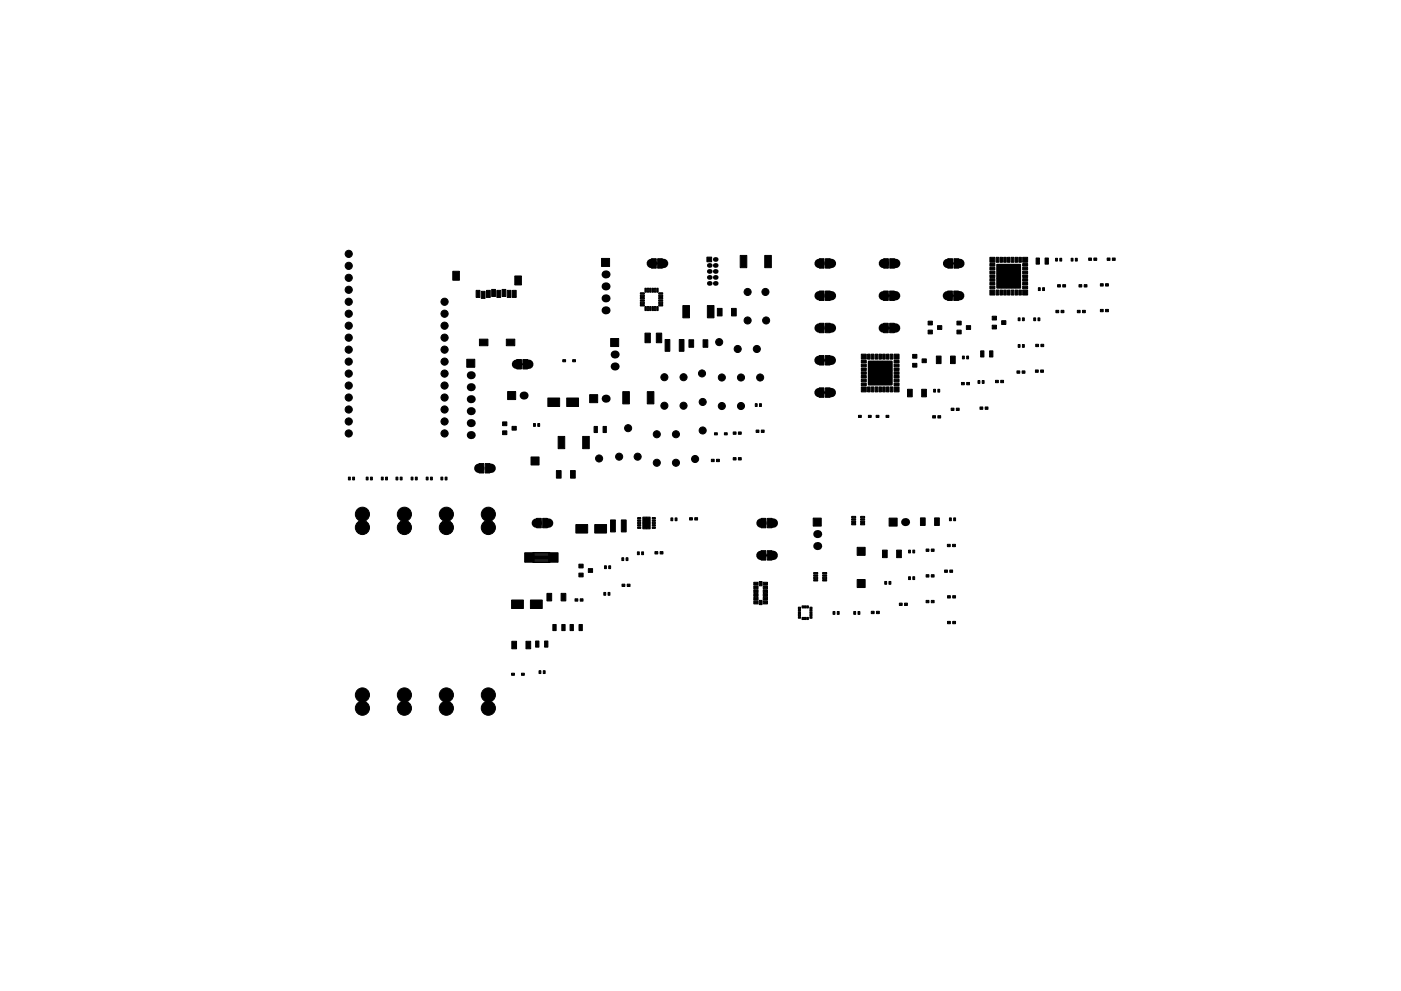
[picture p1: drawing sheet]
<svg xmlns="http://www.w3.org/2000/svg" width="297mm" height="210mm" viewBox="0 0 297 210" stroke-linecap="round" stroke-linejoin="round" font-family="sans-serif">
<path d="M113 117.3h3.6M113 117.5h3.6M113 117.8h3.6M113 118h3.6M113 118.3h3.6M113 118.5h3.6M113 118.8h3.6M113 119h3.6M113 119.3h3.6" fill="none" stroke="#000" stroke-width=".3"/>
<path d="M138.5 55.9h1.5M201.3 55.9h1.5M109.9 77.3h1.5M174 76.4h1.5M187.7 62.7h1.5M187.7 69.6h1.5M201.3 62.7h1.5M174 83.3h1.5M161.7 117.8h1.5" fill="none" stroke="#000" stroke-width=".4"/>
<g fill="#000" stroke="#000" stroke-width=".21">
<path d="M96 57.6h1.4v1.9h-1.4zM127.5 54.8h1.7v1.7h-1.7zM138.1 54.9h1v2h-1zM139.4 54.9h1v2h-1zM149.9 54.5h1v1h-1zM156.9 54.2h1.4v2.6h-1.4zM162.1 54.2h1.4v2.6h-1.4zM173.7 54.9h1v2h-1zM175 54.9h1v2h-1zM187.3 54.9h1v2h-1zM188.6 54.9h1v2h-1zM201 54.9h1v2h-1z"/>
<path d="M202.3 54.9h1v2h-1zM209.9 54.6h1v1h-1zM209.9 55.9h1v.6h-1zM209.9 56.7h1v.6h-1zM209.9 57.5h1v.6h-1zM209.9 58.3h1v.6h-1zM209.9 59.1h1v.6h-1zM211.2 54.6h.5v1h-.5zM211.4 58.1h1v1h-1zM211.4 57.1h1v1h-1zM211.4 56.1h1v1h-1zM212 54.6h.5v1h-.5z"/>
<path d="M212.4 58.1h1v1h-1zM212.4 57.1h1v1h-1zM212.4 56.1h1v1h-1zM212.8 54.6h.5v1h-.5zM213.4 58.1h1v1h-1zM213.4 57.1h1v1h-1zM213.4 56.1h1v1h-1zM213.6 54.6h.5v1h-.5zM214.4 58.1h1v1h-1zM214.4 57.1h1v1h-1zM214.4 56.1h1v1h-1zM214.4 54.6h.5v1h-.5z"/>
<path d="M215.2 54.6h.5v1h-.5zM215.4 58.1h1v1h-1zM215.4 57.1h1v1h-1zM215.4 56.1h1v1h-1zM216 54.6h.5v1h-.5zM216.8 59.9h1.1v.6h-1.1zM216.8 59.1h1.1v.6h-1.1zM216.8 58.3h1.1v.6h-1.1zM216.8 57.5h1.1v.6h-1.1zM216.8 56.7h1.1v.6h-1.1zM216.8 55.9h1.1v.6h-1.1zM216.8 54.6h1.1v1h-1.1z"/>
<path d="M219.7 54.7h.7v1.3h-.7zM221.6 54.7h.7v1.3h-.7zM223.8 54.8h.4v.6h-.4zM224.7 54.8h.4v.6h-.4zM227.1 54.8h.4v.6h-.4zM228 54.8h.4v.6h-.4zM230.8 54.7h.6v.5h-.6zM231.9 54.7h.6v.5h-.6zM234.7 54.7h.6v.5h-.6zM235.8 54.7h.6v.5h-.6zM99 76.2h1.7v1.7h-1.7zM101.7 72h1.7v1.4h-1.7z"/>
<path d="M100.9 61.6h.8v1.5h-.8zM102 61.8h.8v1.5h-.8zM103.1 61.6h.8v1.5h-.8zM104.2 61.4h.8v1.5h-.8zM105.3 61.6h.8v1.5h-.8zM106.4 61.4h.8v1.5h-.8zM107.3 72h1.8v1.4h-1.8zM107.5 61.6h.8v1.5h-.8zM109.1 58.6h1.4v1.9h-1.4zM108.6 61.6h.8v1.5h-.8zM109.6 76.3h1v2h-1zM110.9 76.3h1v2h-1z"/>
<path d="M119.3 76.3h.6v.5h-.6zM121.4 76.3h.6v.5h-.6zM129.5 71.8h1.7v1.7h-1.7zM135.8 62.1h.8v.3h-.8zM135.8 62.6h.8v.3h-.8zM135.8 63.1h.8v.3h-.8zM135.8 63.6h.8v.3h-.8zM135.8 64.1h.8v.3h-.8zM135.8 64.6h.8v.3h-.8zM136.7 65h.3v.9h-.3zM136.7 61.1h.3v.9h-.3zM137.2 65h.3v.9h-.3z"/>
<path d="M137.2 61.1h.3v.9h-.3zM136.7 70.7h1.2v2h-1.2zM137.7 65h.3v.9h-.3zM137.7 61.1h.3v.9h-.3zM138.2 65h.3v.9h-.3zM138.2 61.1h.3v.9h-.3zM138.7 65h.3v.9h-.3zM138.7 61.1h.3v.9h-.3zM139.2 65h.3v.9h-.3zM139.2 61.1h.3v.9h-.3zM139.7 64.6h.8v.3h-.8zM139.7 64.1h.8v.3h-.8z"/>
<path d="M139.7 63.6h.8v.3h-.8zM139.7 63.1h.8v.3h-.8zM139.7 62.6h.8v.3h-.8zM139.7 62.1h.8v.3h-.8zM139.2 70.7h1.1v2h-1.1zM141 72h1v2.5h-1zM144 72h1v2.5h-1zM144.8 64.8h1.4v2.6h-1.4zM146.1 72.1h1v1.6h-1zM149.1 72.1h1v1.6h-1zM150 64.8h1.4v2.6h-1.4zM152.1 65.4h1v1.6h-1z"/>
<path d="M155.1 65.4h1v1.6h-1zM173.7 75.4h1v2h-1zM173.7 68.6h1v2h-1zM173.7 61.7h1v2h-1zM175 75.4h1v2h-1zM175 68.6h1v2h-1zM175 61.7h1v2h-1zM182.6 75.1h1.1v1.1h-1.1zM182.6 76.5h1.1v.5h-1.1zM182.6 77.3h1.1v.5h-1.1zM182.6 78.1h1.1v.5h-1.1zM182.6 78.9h1.1v.5h-1.1z"/>
<path d="M183.9 75.1h.6v1.1h-.6zM184.1 78.6h1v1h-1zM184.1 77.6h1v1h-1zM184.1 76.6h1v1h-1zM184.7 75.1h.6v1.1h-.6zM185.1 78.6h1v1h-1zM185.1 77.6h1v1h-1zM185.1 76.6h1v1h-1zM185.5 75.1h.6v1.1h-.6zM186.1 78.6h1v1h-1zM186.1 77.6h1v1h-1zM186.1 76.6h1v1h-1z"/>
<path d="M186.3 75.1h.6v1.1h-.6zM187.1 78.6h1v1h-1zM187.1 77.6h1v1h-1zM187.1 76.6h1v1h-1zM187.1 75.1h.6v1.1h-.6zM187.3 68.6h1v2h-1zM187.3 61.7h1v2h-1zM187.9 75.1h.6v1.1h-.6zM188.1 78.6h1v1h-1zM188.1 77.6h1v1h-1zM188.1 76.6h1v1h-1zM188.6 68.6h1v2h-1z"/>
<path d="M188.6 61.7h1v2h-1zM188.7 75.1h.6v1.1h-.6zM189.6 79.7h1v.5h-1zM189.6 78.9h1v.5h-1zM189.6 78.1h1v.5h-1zM189.6 77.3h1v.5h-1zM189.6 76.5h1v.5h-1zM189.6 75.1h1v1.1h-1zM193.5 75.2h.9v.8h-.9zM193.5 77.1h.9v.8h-.9zM195.5 76.1h.9v.8h-.9zM196.8 68.1h.9v.8h-.9z"/>
<path d="M196.8 70h.9v.8h-.9zM198.5 75.5h1v1.6h-1zM198.8 69.1h.9v.8h-.9zM200.9 61.7h1v2h-1zM201.5 75.5h1v1.6h-1zM202.2 61.7h1v2h-1zM202.9 68.1h.9v.8h-.9zM202.9 70h.9v.8h-.9zM204.1 75.5h.4v.6h-.4zM204.9 69.1h.9v.8h-.9zM205 75.5h.4v.6h-.4zM207.9 74.4h.7v1.3h-.7z"/>
<path d="M209.8 74.4h.7v1.3h-.7zM209.9 61.5h1v1.1h-1zM210.4 67.1h.9v.8h-.9zM210.4 69h.9v.8h-.9zM209.9 59.9h1v.6h-1zM209.9 60.7h1v.6h-1zM211.4 56.1h5v5h-5zM211.4 60.1h1v1h-1zM211.4 59.1h1v1h-1zM211.2 61.5h.5v1.1h-.5zM212.4 68h.9v.8h-.9zM212.4 60.1h1v1h-1z"/>
<path d="M212.4 59.1h1v1h-1zM212 61.5h.5v1.1h-.5zM212.8 61.5h.5v1.1h-.5zM213.4 60.1h1v1h-1zM213.4 59.1h1v1h-1zM213.6 61.5h.5v1.1h-.5zM214.4 60.1h1v1h-1zM214.4 59.1h1v1h-1zM214.4 61.5h.5v1.1h-.5zM215.4 60.1h1v1h-1zM215.4 59.1h1v1h-1zM215.6 78.7h.6v.5h-.6z"/>
<path d="M215.2 61.5h.5v1.1h-.5zM215.9 73.1h.4v.6h-.4zM215.9 67.4h.4v.6h-.4zM216 61.5h.5v1.1h-.5zM216.7 78.7h.6v.5h-.6zM216.8 73.1h.4v.6h-.4zM216.8 67.4h.4v.6h-.4zM216.8 60.7h1.1v.6h-1.1zM216.8 61.5h1.1v1.1h-1.1zM219.2 67.4h.4v.6h-.4zM219.5 78.5h.6v.5h-.6zM219.6 73h.6v.5h-.6z"/>
<path d="M220.1 67.4h.4v.6h-.4zM220.2 61h.4v.6h-.4zM220.6 78.5h.6v.5h-.6zM220.7 73h.6v.5h-.6zM221.1 61h.4v.6h-.4zM223.9 65.8h.6v.5h-.6zM224.2 60.4h.6v.5h-.6zM225 65.8h.6v.5h-.6zM225.3 60.4h.6v.5h-.6zM228.4 65.8h.6v.5h-.6zM228.8 60.4h.6v.5h-.6zM229.5 65.8h.6v.5h-.6z"/>
<path d="M229.9 60.4h.6v.5h-.6zM233.3 60.2h.6v.5h-.6zM233.3 65.6h.6v.5h-.6zM234.4 60.2h.6v.5h-.6zM234.4 65.6h.6v.5h-.6zM106.6 89.5h.9v.8h-.9zM106.6 91.4h.9v.8h-.9zM107.6 83.1h1.7v1.7h-1.7zM108.6 90.5h.9v.8h-.9zM112.6 97h1.7v1.7h-1.7zM113.1 89.9h.4v.6h-.4zM114 89.9h.4v.6h-.4z"/>
<path d="M116.2 84.4h2.5v1.8h-2.5zM118.3 92.6h1.4v2.6h-1.4zM120.2 84.4h2.5v1.8h-2.5zM123.5 92.6h1.4v2.6h-1.4zM125 83.7h1.7v1.7h-1.7zM126 90.5h.7v1.3h-.7zM127.9 90.5h.7v1.3h-.7zM132 83.1h1.4v2.6h-1.4zM137.2 83.1h1.4v2.6h-1.4zM150.8 97.4h.6v.5h-.6zM151.5 91.8h.6v.5h-.6zM151.9 97.4h.6v.5h-.6z"/>
<path d="M153.6 91.8h.6v.5h-.6zM155.5 97.1h.6v.5h-.6zM155.5 91.6h.6v.5h-.6zM156.6 97.1h.6v.5h-.6zM156.6 91.6h.6v.5h-.6zM160.1 85.6h.4v.6h-.4zM160.3 91.2h.6v.5h-.6zM161 85.6h.4v.6h-.4zM161.4 91.2h.6v.5h-.6zM173.7 82.3h1v2h-1zM175 82.3h1v2h-1zM182 88.1h.6v.5h-.6z"/>
<path d="M182.6 82.1h1.1v1h-1.1zM182.6 79.7h1.1v.5h-1.1zM182.6 80.5h1.1v.5h-1.1zM182.6 81.3h1.1v.5h-1.1zM184.1 88.1h.6v.5h-.6zM184.1 76.6h5v5h-5zM184.1 80.6h1v1h-1zM184.1 79.6h1v1h-1zM183.9 82.1h.6v1h-.6zM185.1 80.6h1v1h-1zM185.1 79.6h1v1h-1zM184.7 82.1h.6v1h-.6z"/>
<path d="M185.8 88.1h.6v.5h-.6zM185.5 82.1h.6v1h-.6zM186.1 80.6h1v1h-1zM186.1 79.6h1v1h-1zM186.3 82.1h.6v1h-.6zM187.1 80.6h1v1h-1zM187.1 79.6h1v1h-1zM187.1 82.1h.6v1h-.6zM187.9 88.1h.6v.5h-.6zM188.1 80.6h1v1h-1zM188.1 79.6h1v1h-1zM187.9 82.1h.6v1h-.6z"/>
<path d="M188.7 82.1h.6v1h-.6zM189.6 81.3h1v.5h-1zM189.6 80.5h1v.5h-1zM189.6 82.1h1v1h-1zM192.4 82.6h1v1.6h-1zM195.4 82.6h1v1.6h-1zM197.7 88.2h.6v.5h-.6zM197.9 82.6h.4v.6h-.4zM198.8 88.2h.6v.5h-.6zM198.8 82.6h.4v.6h-.4zM201.7 86.6h.6v.5h-.6zM202.8 86.6h.6v.5h-.6z"/>
<path d="M203.9 81.1h.6v.5h-.6zM205 81.1h.6v.5h-.6zM207.4 80.7h.4v.6h-.4zM207.8 86.3h.6v.5h-.6zM208.3 80.7h.4v.6h-.4zM208.9 86.3h.6v.5h-.6zM211.1 80.7h.6v.5h-.6zM212.2 80.7h.6v.5h-.6zM73.9 101.2h.4v.6h-.4zM74.8 101.2h.4v.6h-.4zM77.6 101.2h.4v.6h-.4zM78.5 101.2h.4v.6h-.4z"/>
<path d="M80.8 101.2h.4v.6h-.4zM81.7 101.2h.4v.6h-.4zM84 101.2h.4v.6h-.4zM84.9 101.2h.4v.6h-.4zM87.2 101.2h.4v.6h-.4zM88.1 101.2h.4v.6h-.4zM90.4 101.2h.4v.6h-.4zM91.3 101.2h.4v.6h-.4zM93.5 101.2h.4v.6h-.4zM94.4 101.2h.4v.6h-.4zM101.6 98.4h1v2h-1zM102.9 98.4h1v2h-1z"/>
<path d="M111.2 117.3h2v2h-2zM113.8 110h1v2h-1zM115.1 110h1v2h-1zM116.3 117.3h2v2h-2zM118 99.8h1v1.6h-1zM121 99.8h1v1.6h-1zM122.1 111.3h2.5v1.8h-2.5zM126.1 111.3h2.5v1.8h-2.5zM129.4 110.3h1.1v2.6h-1.1zM131.7 110.3h1.1v2.6h-1.1zM131.8 118.3h.4v.6h-.4zM132.7 118.3h.4v.6h-.4z"/>
<path d="M135.1 117.1h.4v.6h-.4zM135.2 109.8h.6v.3h-.6zM135.2 110.3h.6v.3h-.6zM135.2 110.8h.6v.3h-.6zM135.2 111.3h.6v.3h-.6zM135.2 111.8h.6v.3h-.6zM136 117.1h.4v.6h-.4zM136.3 111h.8v1.2h-.8zM136.3 109.7h.8v1.3h-.8zM137.1 111h.7v1.2h-.7zM137.1 109.7h.7v1.3h-.7zM138.3 111.8h.6v.3h-.6z"/>
<path d="M138.3 111.3h.6v.3h-.6zM138.3 110.8h.6v.3h-.6zM138.3 110.3h.6v.3h-.6zM138.3 109.8h.6v.3h-.6zM138.9 117h.6v.5h-.6zM140 117h.6v.5h-.6zM142.2 109.9h.4v.6h-.4zM143.1 109.9h.4v.6h-.4zM146.2 109.8h.6v.5h-.6zM147.3 109.8h.6v.5h-.6zM161.4 116.8h1v2h-1zM161.4 110h1v2h-1z"/>
<path d="M162.7 116.8h1v2h-1zM162.7 110h1v2h-1zM172.4 109.9h1.7v1.7h-1.7zM180.6 109.6h.8v.3h-.8zM180.6 110.1h.8v.3h-.8zM180.6 110.6h.8v.3h-.8zM180.6 111.1h.8v.3h-.8zM181.7 116.1h1.7v1.7h-1.7zM182.5 111.1h.8v.3h-.8zM182.5 110.6h.8v.3h-.8zM182.5 110.1h.8v.3h-.8zM182.5 109.6h.8v.3h-.8z"/>
<path d="M187.1 116.7h1v1.6h-1zM188.5 109.9h1.7v1.7h-1.7zM190.1 116.7h1v1.6h-1zM192.6 116.7h.4v.6h-.4zM193.5 116.7h.4v.6h-.4zM195.2 109.9h1v1.6h-1zM196.4 116.5h.6v.5h-.6zM197.5 116.5h.6v.5h-.6zM198.2 109.9h1v1.6h-1zM200.9 115.5h.6v.5h-.6zM201.3 109.9h.4v.6h-.4zM202 115.5h.6v.5h-.6z"/>
<path d="M202.2 109.9h.4v.6h-.4zM108.5 127.3h2.5v1.8h-2.5zM108.5 136.1h1v1.6h-1zM111.5 136.1h1v1.6h-1zM112.5 127.3h2.5v1.8h-2.5zM113.6 136h.7v1.3h-.7zM115.5 136h.7v1.3h-.7zM116 125.9h1v1.6h-1zM117.2 132.5h.7v1.3h-.7zM119 125.9h1v1.6h-1zM119.1 132.5h.7v1.3h-.7zM120.9 132.5h.7v1.3h-.7z"/>
<path d="M121.9 127h.6v.5h-.6zM122.7 119.7h.9v.8h-.9zM122.7 121.6h.9v.8h-.9zM122.8 132.5h.7v1.3h-.7zM123 127h.6v.5h-.6zM124.7 120.6h.9v.8h-.9zM128 125.7h.4v.6h-.4zM128.2 120h.4v.6h-.4zM128.9 125.7h.4v.6h-.4zM129.1 120h.4v.6h-.4zM131.9 123.9h.6v.5h-.6zM133 123.9h.6v.5h-.6z"/>
<path d="M159.8 123.5h.9v.6h-.9zM159.8 124.3h.9v.6h-.9zM159.8 125.1h.9v.6h-.9zM159.8 125.9h.9v.6h-.9zM159.8 126.7h.9v.6h-.9zM159.8 127.5h.9v.6h-.9zM161 127.4h.6v.9h-.6zM161 123.4h.6v.9h-.6zM161.8 127.5h.9v.6h-.9zM161.8 126.7h.9v.6h-.9zM161.8 125.9h.9v.6h-.9zM161.8 125.1h.9v.6h-.9z"/>
<path d="M161.8 124.3h.9v.6h-.9zM161.8 123.5h.9v.6h-.9zM169.3 128.8h.4v.4h-.4zM169.3 129.3h.4v.4h-.4zM169.3 129.8h.4v.4h-.4zM169.3 130.3h.4v.4h-.4zM169.3 130.8h.4v.4h-.4zM170 131h.4v.4h-.4zM170 128.5h.4v.5h-.4zM170.5 131h.4v.4h-.4zM170.5 128.5h.4v.5h-.4zM171 131h.4v.4h-.4z"/>
<path d="M171 128.5h.4v.5h-.4zM171.7 130.8h.5v.4h-.5zM171.7 130.3h.5v.4h-.5zM171.7 129.8h.5v.4h-.5zM171.7 129.3h.5v.4h-.5zM171.7 128.8h.5v.4h-.5zM172.5 121.5h.9v.3h-.9zM172.5 122h.9v.3h-.9zM172.5 122.5h.9v.3h-.9zM172.5 123h.9v.3h-.9zM174.4 123h.9v.3h-.9zM174.4 122.5h.9v.3h-.9z"/>
<path d="M174.4 122h.9v.3h-.9zM174.4 121.5h.9v.3h-.9zM176.6 129.7h.4v.6h-.4zM177.5 129.7h.4v.6h-.4zM181 129.7h.4v.6h-.4zM181.7 123h1.7v1.7h-1.7zM181.9 129.7h.4v.6h-.4zM184.7 129.7h.6v.5h-.6zM185.8 129.7h.6v.5h-.6zM187.6 123.4h.4v.6h-.4zM188.5 123.4h.4v.6h-.4zM190.7 128h.6v.5h-.6z"/>
<path d="M191.8 128h.6v.5h-.6zM192.6 122.4h.4v.6h-.4zM193.5 122.4h.4v.6h-.4zM196.4 121.9h.6v.5h-.6zM196.4 127.4h.6v.5h-.6zM197.5 121.9h.6v.5h-.6zM197.5 127.4h.6v.5h-.6zM200.3 120.9h.6v.5h-.6zM200.9 131.8h.6v.5h-.6zM200.9 126.4h.6v.5h-.6zM201.4 120.9h.6v.5h-.6zM202 131.8h.6v.5h-.6z"/>
<path d="M202 126.4h.6v.5h-.6zM108.5 142.8h.6v.5h-.6zM110.6 142.8h.6v.5h-.6zM114.3 142.3h.4v.6h-.4zM115.2 142.3h.4v.6h-.4z"/>
<circle cx="73.9" cy="53.9" r=".76"/>
<circle cx="73.9" cy="58.9" r=".76"/>
<circle cx="73.9" cy="56.4" r=".76"/>
<circle cx="73.9" cy="79.3" r=".76"/>
<circle cx="73.9" cy="64" r=".76"/>
<circle cx="73.9" cy="74.2" r=".76"/>
<circle cx="73.9" cy="69.1" r=".76"/>
<circle cx="73.9" cy="61.5" r=".76"/>
<circle cx="73.9" cy="71.6" r=".76"/>
<circle cx="73.9" cy="76.7" r=".76"/>
<circle cx="73.9" cy="66.6" r=".76"/>
<circle cx="94.3" cy="66.6" r=".76"/>
<circle cx="94.3" cy="74.2" r=".76"/>
<circle cx="94.3" cy="76.7" r=".76"/>
<circle cx="94.3" cy="79.3" r=".76"/>
<circle cx="94.3" cy="64" r=".76"/>
<circle cx="94.3" cy="69.1" r=".76"/>
<circle cx="94.3" cy="71.6" r=".76"/>
<circle cx="148.8" cy="79.2" r=".75"/>
<circle cx="152.5" cy="72.6" r=".75"/>
<circle cx="156.4" cy="74" r=".75"/>
<circle cx="158.5" cy="68" r=".75"/>
<circle cx="158.5" cy="61.9" r=".75"/>
<circle cx="160.5" cy="74" r=".75"/>
<circle cx="162.3" cy="61.9" r=".75"/>
<circle cx="162.4" cy="68" r=".75"/>
<circle cx="73.9" cy="86.9" r=".76"/>
<circle cx="73.9" cy="84.3" r=".76"/>
<circle cx="73.9" cy="92" r=".76"/>
<circle cx="73.9" cy="89.4" r=".76"/>
<circle cx="73.9" cy="81.8" r=".76"/>
<circle cx="94.3" cy="86.9" r=".76"/>
<circle cx="94.3" cy="92" r=".76"/>
<circle cx="94.3" cy="81.8" r=".76"/>
<circle cx="94.3" cy="84.3" r=".76"/>
<circle cx="94.3" cy="89.4" r=".76"/>
<circle cx="127" cy="97.3" r=".75"/>
<circle cx="131.3" cy="96.9" r=".75"/>
<circle cx="133.2" cy="90.8" r=".75"/>
<circle cx="135.2" cy="96.9" r=".75"/>
<circle cx="139.3" cy="98.2" r=".75"/>
<circle cx="139.3" cy="92.1" r=".75"/>
<circle cx="140.9" cy="80" r=".75"/>
<circle cx="140.9" cy="86.1" r=".75"/>
<circle cx="143.3" cy="98.2" r=".75"/>
<circle cx="143.3" cy="92.1" r=".75"/>
<circle cx="144.9" cy="80" r=".75"/>
<circle cx="144.9" cy="86.1" r=".75"/>
<circle cx="147.4" cy="97.4" r=".75"/>
<circle cx="149" cy="91.3" r=".75"/>
<circle cx="149" cy="85.3" r=".75"/>
<circle cx="153" cy="86.1" r=".75"/>
<circle cx="153" cy="80.1" r=".75"/>
<circle cx="157.1" cy="86.1" r=".75"/>
<circle cx="157.1" cy="80.1" r=".75"/>
<circle cx="161.2" cy="80.1" r=".75"/>
<circle cx="76.8" cy="111.9" r="1.5"/>
<circle cx="76.8" cy="109.1" r="1.5"/>
<circle cx="85.7" cy="111.9" r="1.5"/>
<circle cx="85.7" cy="109.1" r="1.5"/>
<circle cx="94.6" cy="111.9" r="1.5"/>
<circle cx="94.6" cy="109.1" r="1.5"/>
<circle cx="103.5" cy="111.9" r="1.5"/>
<circle cx="103.5" cy="109.1" r="1.5"/>
<circle cx="76.8" cy="150.3" r="1.5"/>
<circle cx="76.8" cy="147.4" r="1.5"/>
<circle cx="85.7" cy="150.3" r="1.5"/>
<circle cx="85.7" cy="147.4" r="1.5"/>
<circle cx="94.6" cy="150.3" r="1.5"/>
<circle cx="94.6" cy="147.4" r="1.5"/>
<circle cx="103.5" cy="150.3" r="1.5"/>
<circle cx="103.5" cy="147.4" r="1.5"/>
</g>
<g fill="#000">
<circle cx="128.4" cy="58.2" r=".85"/>
<circle cx="138.1" cy="55.9" r="1"/>
<circle cx="140.5" cy="55.9" r="1"/>
<circle cx="150.4" cy="56.3" r=".5"/>
<circle cx="150.4" cy="57.6" r=".5"/>
<circle cx="150.4" cy="58.9" r=".5"/>
<circle cx="151.6" cy="57.6" r=".5"/>
<circle cx="151.6" cy="58.9" r=".5"/>
<circle cx="151.6" cy="55" r=".5"/>
<circle cx="151.6" cy="56.3" r=".5"/>
<circle cx="173.7" cy="55.9" r="1"/>
<circle cx="176.1" cy="55.9" r="1"/>
<circle cx="187.3" cy="55.9" r="1"/>
<circle cx="189.7" cy="55.9" r="1"/>
<circle cx="200.9" cy="55.9" r="1"/>
<circle cx="203.3" cy="55.9" r="1"/>
<circle cx="99.8" cy="79.6" r=".85"/>
<circle cx="109.5" cy="77.3" r="1"/>
<circle cx="111.9" cy="77.3" r="1"/>
<circle cx="128.4" cy="65.8" r=".85"/>
<circle cx="128.4" cy="63.3" r=".85"/>
<circle cx="128.4" cy="60.8" r=".85"/>
<circle cx="130.3" cy="75.2" r=".85"/>
<circle cx="130.3" cy="77.8" r=".85"/>
<circle cx="150.4" cy="60.1" r=".5"/>
<circle cx="151.6" cy="60.1" r=".5"/>
<circle cx="173.6" cy="76.4" r="1"/>
<circle cx="173.7" cy="69.6" r="1"/>
<circle cx="173.7" cy="62.7" r="1"/>
<circle cx="176" cy="76.4" r="1"/>
<circle cx="176.1" cy="69.6" r="1"/>
<circle cx="176.1" cy="62.7" r="1"/>
<circle cx="187.3" cy="62.7" r="1"/>
<circle cx="187.3" cy="69.6" r="1"/>
<circle cx="189.7" cy="62.7" r="1"/>
<circle cx="189.7" cy="69.6" r="1"/>
<circle cx="200.9" cy="62.7" r="1"/>
<circle cx="203.3" cy="62.7" r="1"/>
<circle cx="99.8" cy="84.7" r=".85"/>
<circle cx="99.8" cy="89.8" r=".85"/>
<circle cx="99.8" cy="82.2" r=".85"/>
<circle cx="99.8" cy="87.2" r=".85"/>
<circle cx="99.8" cy="92.3" r=".85"/>
<circle cx="101.5" cy="99.4" r="1"/>
<circle cx="103.9" cy="99.4" r="1"/>
<circle cx="111" cy="83.9" r=".85"/>
<circle cx="128.4" cy="84.6" r=".85"/>
<circle cx="173.6" cy="83.3" r="1"/>
<circle cx="176" cy="83.3" r="1"/>
<circle cx="113.7" cy="111" r="1"/>
<circle cx="116.1" cy="111" r="1"/>
<circle cx="161.3" cy="117.8" r="1"/>
<circle cx="161.3" cy="111" r="1"/>
<circle cx="163.7" cy="117.8" r="1"/>
<circle cx="163.7" cy="111" r="1"/>
<circle cx="173.3" cy="113.3" r=".85"/>
<circle cx="173.3" cy="115.9" r=".85"/>
<circle cx="191.9" cy="110.8" r=".85"/>
</g>
</svg>
